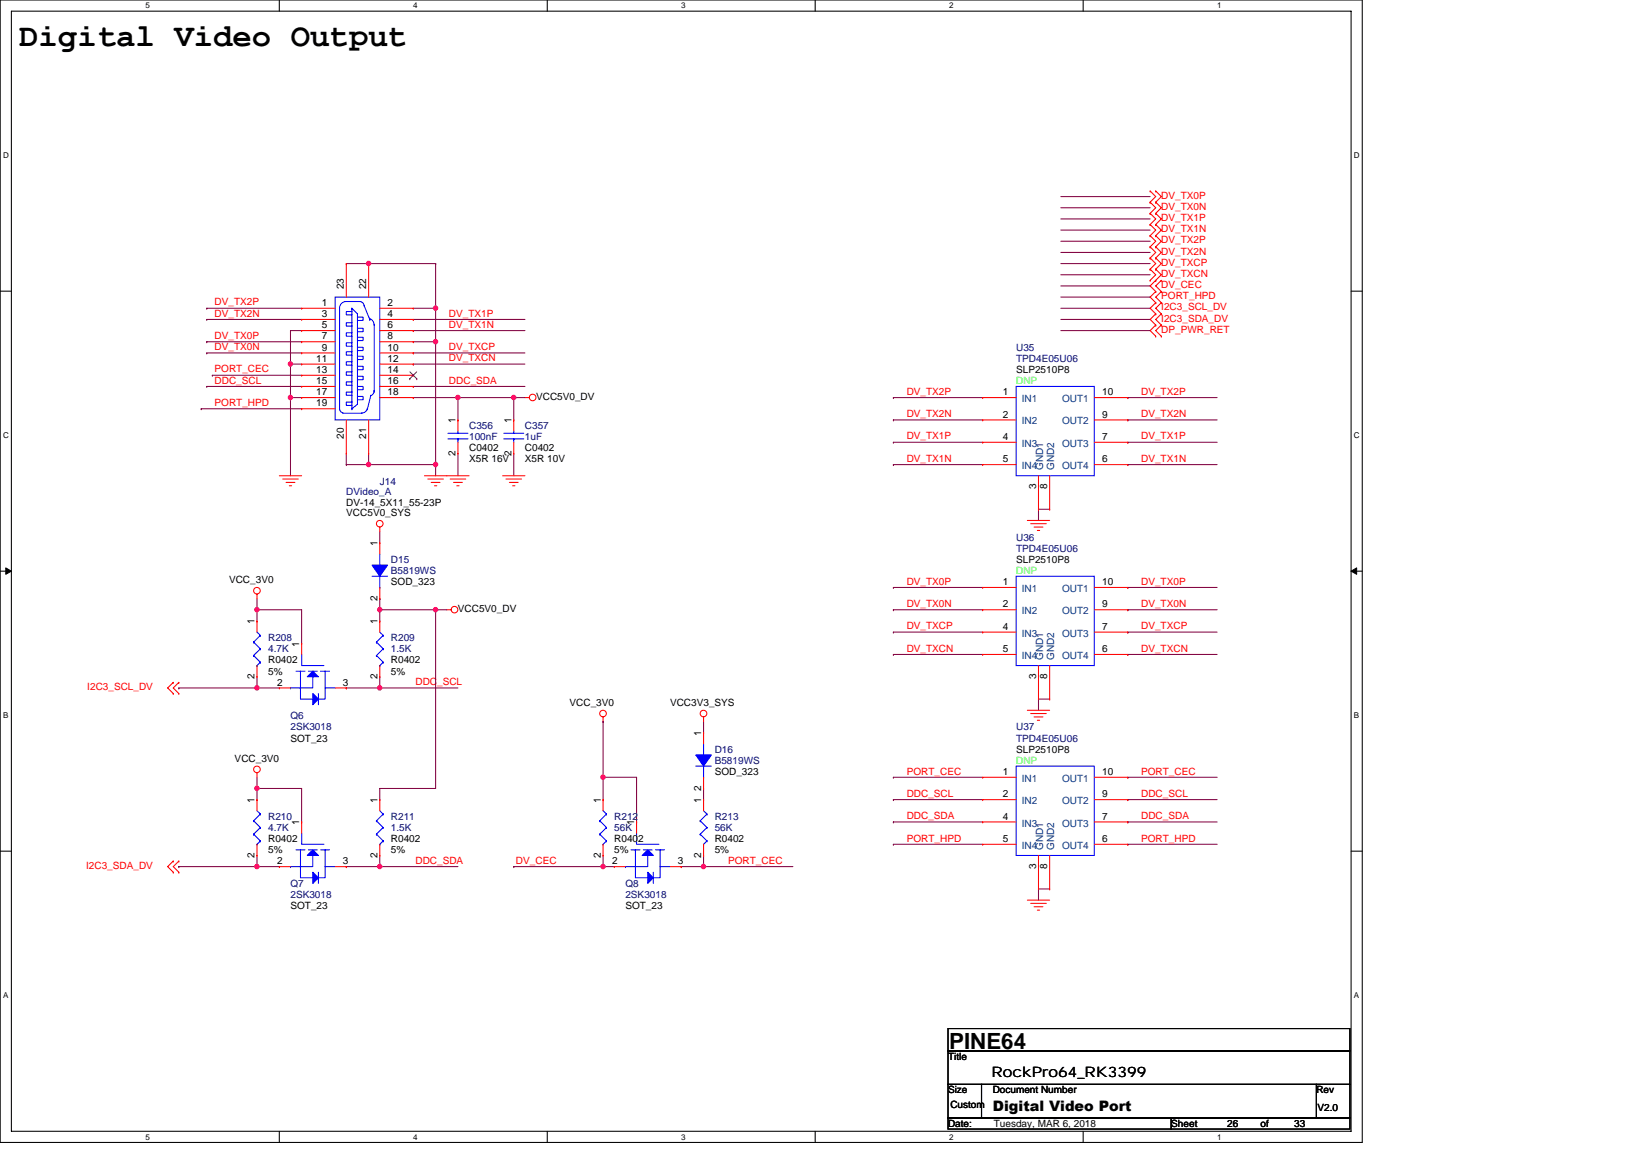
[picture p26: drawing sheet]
<svg xmlns="http://www.w3.org/2000/svg" width="297mm" height="210mm" viewBox="0 0 297 210" stroke-linecap="round" stroke-linejoin="round" font-family="sans-serif">
<defs><g id="words">
<text font-size="5.9" x="3.5" y="8.3">Digital Video Output</text>
<text font-size="4.1" x="172.8" y="190.9">PINE64</text>
<g font-size="2.6">
<text x="180.5" y="195.9">RockPro64_RK3399</text>
<text x="180.7" y="202.2">Digital Video Port</text>
</g>
<g font-size="1.8" fill="#f00">
<text x="211.4" y="38.2">DV_TX0N</text>
<text x="211.4" y="36.2">DV_TX0P</text>
<text x="211.4" y="40.2">DV_TX1P</text>
<text x="211.4" y="42.3">DV_TX1N</text>
<text x="211.4" y="44.3">DV_TX2P</text>
<text x="211.4" y="46.3">DV_TX2N</text>
<text x="211.4" y="48.4">DV_TXCP</text>
<text x="211.4" y="50.4">DV_TXCN</text>
<text x="211.4" y="52.4">DV_CEC</text>
<text x="39" y="57.6">DV_TX2N</text>
<text x="39" y="55.6">DV_TX2P</text>
<text x="81.7" y="57.6">DV_TX1P</text>
<text x="81.7" y="59.6">DV_TX1N</text>
<text x="211.4" y="54.5">PORT_HPD</text>
<text x="211.4" y="56.5">I2C3_SCL_DV</text>
<text x="211.4" y="58.5">I2C3_SDA_DV</text>
<text x="39" y="61.7">DV_TX0P</text>
<text x="39" y="63.7">DV_TX0N</text>
<text x="81.7" y="65.7">DV_TXCN</text>
<text x="81.7" y="63.7">DV_TXCP</text>
<text x="211.4" y="60.6">DP_PWR_RET</text>
<text x="39" y="67.8">PORT_CEC</text>
<text x="39" y="69.8">DDC_SCL</text>
<text x="81.7" y="69.8">DDC_SDA</text>
<text x="165" y="71.8">DV_TX2P</text>
<text x="207.7" y="71.8">DV_TX2P</text>
<text x="39" y="73.9">PORT_HPD</text>
<text x="165" y="75.9">DV_TX2N</text>
<text x="207.7" y="75.9">DV_TX2N</text>
<text x="165" y="80">DV_TX1P</text>
<text x="207.7" y="80">DV_TX1P</text>
<text x="165" y="84">DV_TX1N</text>
<text x="207.7" y="84">DV_TX1N</text>
<text x="165" y="106.4">DV_TX0P</text>
<text x="207.7" y="106.4">DV_TX0P</text>
<text x="165" y="110.4">DV_TX0N</text>
<text x="207.7" y="110.4">DV_TX0N</text>
<text x="165" y="118.6">DV_TXCN</text>
<text x="165" y="114.5">DV_TXCP</text>
<text x="207.7" y="118.6">DV_TXCN</text>
<text x="207.7" y="114.5">DV_TXCP</text>
<text x="15.9" y="125.6">I2C3_SCL_DV</text>
<text x="75.6" y="124.7">DDC_SCL</text>
<text x="165" y="140.9">PORT_CEC</text>
<text x="207.7" y="140.9">PORT_CEC</text>
<text x="165" y="145">DDC_SCL</text>
<text x="165" y="149.1">DDC_SDA</text>
<text x="207.7" y="149.1">DDC_SDA</text>
<text x="207.7" y="145">DDC_SCL</text>
<text x="165" y="153.1">PORT_HPD</text>
<text x="207.7" y="153.1">PORT_HPD</text>
<text x="15.7" y="158.1">I2C3_SDA_DV</text>
<text x="75.6" y="157.2">DDC_SDA</text>
<text x="93.9" y="157.2">DV_CEC</text>
<text x="132.5" y="157.2">PORT_CEC</text>
</g>
<g font-size="1.8">
<text x="62.6" y="52.6" transform="rotate(-90 62.6 52.6)">23</text>
<text x="66.7" y="52.6" transform="rotate(-90 66.7 52.6)">22</text>
<text x="58.6" y="55.7">1</text>
<text x="58.6" y="57.7">3</text>
<text x="58.6" y="59.7">5</text>
<text x="70.5" y="55.7">2</text>
<text x="70.5" y="57.7">4</text>
<text x="70.5" y="59.7">6</text>
<text x="57.5" y="65.8">11</text>
<text x="58.6" y="61.8">7</text>
<text x="58.6" y="63.8">9</text>
<text x="70.5" y="61.8">8</text>
<text x="70.5" y="63.8">10</text>
<text x="70.5" y="65.8">12</text>
<text x="57.5" y="67.9">13</text>
<text x="57.5" y="69.9">15</text>
<text x="57.5" y="71.9">17</text>
<text x="70.5" y="67.9">14</text>
<text x="70.5" y="69.9">16</text>
<text x="70.5" y="71.9">18</text>
<text x="182.5" y="71.9">1</text>
<text x="185" y="67.9">SLP2510P8</text>
<text x="200.6" y="71.9">10</text>
<text x="57.5" y="74">19</text>
<text x="82.9" y="77" transform="rotate(-90 82.9 77)">1</text>
<text x="93.1" y="77" transform="rotate(-90 93.1 77)">1</text>
<text x="97.6" y="72.7">VCC5V0_DV</text>
<text x="182.5" y="76">2</text>
<text x="200.6" y="76">9</text>
<text x="62.6" y="79.9" transform="rotate(-90 62.6 79.9)">20</text>
<text x="66.7" y="79.9" transform="rotate(-90 66.7 79.9)">21</text>
<text x="82.9" y="82.9" transform="rotate(-90 82.9 82.9)">2</text>
<text x="85.4" y="82.1">C0402</text>
<text x="93.1" y="82.9" transform="rotate(-90 93.1 82.9)">2</text>
<text x="95.5" y="82.1">C0402</text>
<text x="182.5" y="80.1">4</text>
<text x="200.6" y="80.1">7</text>
<text x="85.4" y="84.1">X5R 16V</text>
<text x="95.5" y="84.1">X5R 10V</text>
<text x="182.5" y="84.1">5</text>
<text x="188.6" y="89" transform="rotate(-90 188.6 89)">3</text>
<text x="190.6" y="89" transform="rotate(-90 190.6 89)">8</text>
<text x="200.6" y="84.1">6</text>
<text x="63" y="92">DV-14_5X11_55-23P</text>
<text x="63" y="93.9">VCC5V0_SYS</text>
<text x="68.7" y="99.4" transform="rotate(-90 68.7 99.4)">1</text>
<text x="41.7" y="106.1">VCC_3V0</text>
<text x="71.2" y="106.5">SOD_323</text>
<text x="182.5" y="106.5">1</text>
<text x="185" y="102.4">SLP2510P8</text>
<text x="200.6" y="106.5">10</text>
<text x="46.4" y="113.6" transform="rotate(-90 46.4 113.6)">1</text>
<text x="68.7" y="113.6" transform="rotate(-90 68.7 113.6)">1</text>
<text x="68.7" y="109.3" transform="rotate(-90 68.7 109.3)">2</text>
<text x="83.4" y="111.4">VCC5V0_DV</text>
<text x="182.5" y="110.5">2</text>
<text x="200.6" y="110.5">9</text>
<text x="54.5" y="117.7" transform="rotate(-90 54.5 117.7)">1</text>
<text x="182.5" y="114.6">4</text>
<text x="182.5" y="118.7">5</text>
<text x="200.6" y="118.7">6</text>
<text x="200.6" y="114.6">7</text>
<text x="46.4" y="123.5" transform="rotate(-90 46.4 123.5)">2</text>
<text x="48.8" y="120.7">R0402</text>
<text x="48.8" y="122.7">5%</text>
<text x="50.4" y="124.8">2</text>
<text x="62.4" y="124.8">3</text>
<text x="68.7" y="123.5" transform="rotate(-90 68.7 123.5)">2</text>
<text x="71.2" y="120.7">R0402</text>
<text x="71.2" y="122.7">5%</text>
<text x="188.6" y="123.5" transform="rotate(-90 188.6 123.5)">3</text>
<text x="190.6" y="123.5" transform="rotate(-90 190.6 123.5)">8</text>
<text x="103.7" y="128.4">VCC_3V0</text>
<text x="122" y="128.4">VCC3V3_SYS</text>
<text x="52.9" y="134.9">SOT_23</text>
<text x="127.6" y="133.9" transform="rotate(-90 127.6 133.9)">1</text>
<text x="185" y="137">SLP2510P8</text>
<text x="42.7" y="138.6">VCC_3V0</text>
<text x="127.6" y="143.9" transform="rotate(-90 127.6 143.9)">2</text>
<text x="130.1" y="141">SOD_323</text>
<text x="182.5" y="141">1</text>
<text x="200.6" y="141">10</text>
<text x="46.4" y="146.1" transform="rotate(-90 46.4 146.1)">1</text>
<text x="68.7" y="146.1" transform="rotate(-90 68.7 146.1)">1</text>
<text x="109.3" y="146.1" transform="rotate(-90 109.3 146.1)">1</text>
<text x="127.6" y="146.1" transform="rotate(-90 127.6 146.1)">1</text>
<text x="182.5" y="145.1">2</text>
<text x="182.5" y="149.1">4</text>
<text x="200.6" y="149.1">7</text>
<text x="200.6" y="145.1">9</text>
<text x="48.8" y="153.2">R0402</text>
<text x="48.8" y="155.3">5%</text>
<text x="54.5" y="150.2" transform="rotate(-90 54.5 150.2)">1</text>
<text x="71.2" y="153.2">R0402</text>
<text x="71.2" y="155.3">5%</text>
<text x="111.8" y="153.2">R0402</text>
<text x="111.8" y="155.3">5%</text>
<text x="115.4" y="150.2" transform="rotate(-90 115.4 150.2)">1</text>
<text x="130.1" y="153.2">R0402</text>
<text x="130.1" y="155.3">5%</text>
<text x="182.5" y="153.2">5</text>
<text x="200.6" y="153.2">6</text>
<text x="46.4" y="156.1" transform="rotate(-90 46.4 156.1)">2</text>
<text x="50.4" y="157.3">2</text>
<text x="62.4" y="157.3">3</text>
<text x="68.7" y="156.1" transform="rotate(-90 68.7 156.1)">2</text>
<text x="109.3" y="156.1" transform="rotate(-90 109.3 156.1)">2</text>
<text x="111.4" y="157.3">2</text>
<text x="123.4" y="157.3">3</text>
<text x="127.6" y="156.1" transform="rotate(-90 127.6 156.1)">2</text>
<text x="188.6" y="158.1" transform="rotate(-90 188.6 158.1)">3</text>
<text x="190.6" y="158.1" transform="rotate(-90 190.6 158.1)">8</text>
<text x="52.9" y="165.4">SOT_23</text>
<text x="113.8" y="165.4">SOT_23</text>
<text x="172.5" y="192.8">Title</text>
<text x="172.5" y="198.9">Size</text>
<text x="173" y="201.6">Custom</text>
<text x="180.7" y="198.9">Document Number</text>
<text x="239.6" y="198.9">Rev</text>
<text x="239.8" y="202.2">V2.0</text>
<text x="172.5" y="205">Date:</text>
<text x="180.9" y="205">Tuesday, MAR 6, 2018</text>
<text x="213.2" y="205">Sheet</text>
<text x="223.3" y="205">26</text>
<text x="229.4" y="205">of</text>
<text x="235.5" y="205">33</text>
</g>
<g font-size="1.8" fill="#000080">
<text x="185" y="63.8">U35</text>
<text x="185" y="65.8">TPD4E05U06</text>
<text x="85.4" y="78">C356</text>
<text x="85.4" y="80.1">100nF</text>
<text x="95.5" y="78">C357</text>
<text x="95.5" y="80.1">1uF</text>
<text x="69.1" y="88.2">J14</text>
<text x="63" y="90.1">DVideo_A</text>
<text x="185" y="98.4">U36</text>
<text x="185" y="100.4">TPD4E05U06</text>
<text x="71.2" y="102.4">D15</text>
<text x="71.2" y="104.5">B5819WS</text>
<text x="48.8" y="116.6">R208</text>
<text x="48.8" y="118.7">4.7K</text>
<text x="71.2" y="116.6">R209</text>
<text x="71.2" y="118.7">1.5K</text>
<text x="52.9" y="130.9">Q6</text>
<text x="52.9" y="132.9">2SK3018</text>
<text x="130.1" y="137">D16</text>
<text x="185" y="132.9">U37</text>
<text x="185" y="134.9">TPD4E05U06</text>
<text x="130.1" y="139">B5819WS</text>
<text x="48.8" y="149.2">R210</text>
<text x="71.2" y="149.2">R211</text>
<text x="111.8" y="149.2">R212</text>
<text x="130.1" y="149.2">R213</text>
<text x="48.8" y="151.2">4.7K</text>
<text x="71.2" y="151.2">1.5K</text>
<text x="111.8" y="151.2">56K</text>
<text x="130.1" y="151.2">56K</text>
<text x="52.9" y="161.4">Q7</text>
<text x="113.8" y="161.4">Q8</text>
<text x="52.9" y="163.4">2SK3018</text>
<text x="113.8" y="163.4">2SK3018</text>
</g>
<g font-size="1.8" fill="#0f0">
<text x="185" y="69.9">DNP</text>
<text x="185" y="104.5">DNP</text>
<text x="185" y="139">DNP</text>
</g>
<g font-size="1.8" fill="#004080">
<text x="186" y="73.2">IN1</text>
<text x="186" y="77.2">IN2</text>
<text x="193.3" y="77.2">OUT2</text>
<text x="193.3" y="73.2">OUT1</text>
<text x="186" y="81.3">IN3</text>
<text x="193.3" y="81.3">OUT3</text>
<text x="186" y="85.4">IN4</text>
<text x="189.9" y="85.6" transform="rotate(-90 189.9 85.6)">GND1</text>
<text x="191.9" y="85.6" transform="rotate(-90 191.9 85.6)">GND2</text>
<text x="193.3" y="85.4">OUT4</text>
<text x="186" y="107.7">IN1</text>
<text x="193.3" y="107.7">OUT1</text>
<text x="186" y="111.8">IN2</text>
<text x="193.3" y="111.8">OUT2</text>
<text x="186" y="115.8">IN3</text>
<text x="186" y="119.9">IN4</text>
<text x="193.3" y="119.9">OUT4</text>
<text x="193.3" y="115.8">OUT3</text>
<text x="189.9" y="120.1" transform="rotate(-90 189.9 120.1)">GND1</text>
<text x="191.9" y="120.1" transform="rotate(-90 191.9 120.1)">GND2</text>
<text x="186" y="142.3">IN1</text>
<text x="193.3" y="142.3">OUT1</text>
<text x="186" y="146.3">IN2</text>
<text x="193.3" y="146.3">OUT2</text>
<text x="186" y="150.4">IN3</text>
<text x="186" y="154.5">IN4</text>
<text x="189.9" y="154.6" transform="rotate(-90 189.9 154.6)">GND1</text>
<text x="191.9" y="154.6" transform="rotate(-90 191.9 154.6)">GND2</text>
<text x="193.3" y="154.5">OUT4</text>
<text x="193.3" y="150.4">OUT3</text>
</g>
<g font-size="1.5">
<text x="26.5" y="1.5">5</text>
<text x="75.2" y="1.5">4</text>
<text x="124" y="1.5">3</text>
<text x="172.8" y="1.5">2</text>
<text x="221.5" y="1.5">1</text>
<text x=".5" y="28.8">D</text>
<text x="246.4" y="28.8">D</text>
<text x=".5" y="79.8">C</text>
<text x="246.4" y="79.8">C</text>
<text x=".5" y="130.7">B</text>
<text x="246.4" y="130.7">B</text>
<text x=".5" y="181.7">A</text>
<text x="246.4" y="181.7">A</text>
<text x="26.5" y="207.4">5</text>
<text x="75.2" y="207.4">4</text>
<text x="124" y="207.4">3</text>
<text x="172.8" y="207.4">2</text>
<text x="221.5" y="207.4">1</text>
</g>
</g></defs>
<path d="M0 0h247.9v207.9h-247.9zM2.1 2h243.8v203.8h-243.8z" fill="none" stroke="#000" stroke-width=".19"/>
<g fill="#fff">
<path d="M26.5 .2h.8v1.6h-.8z"/>
<path d="M26.5 206.1h.8v1.6h-.8z"/>
</g>
<path d="M50.8 0v2M50.8 205.8v2.1" fill="none" stroke="#000" stroke-width=".19"/>
<g fill="#fff">
<path d="M75.2 .2h.8v1.6h-.8z"/>
<path d="M75.2 206.1h.8v1.6h-.8z"/>
</g>
<path d="M99.6 0v2M99.6 205.8v2.1" fill="none" stroke="#000" stroke-width=".19"/>
<g fill="#fff">
<path d="M124 .2h.8v1.6h-.8z"/>
<path d="M124 206.1h.8v1.6h-.8z"/>
</g>
<path d="M148.4 0v2M148.4 205.8v2.1" fill="none" stroke="#000" stroke-width=".19"/>
<g fill="#fff">
<path d="M172.8 .2h.8v1.6h-.8z"/>
<path d="M172.8 206.1h.8v1.6h-.8z"/>
</g>
<path d="M197.1 0v2M197.1 205.8v2.1" fill="none" stroke="#000" stroke-width=".19"/>
<g fill="#fff">
<path d="M221.5 .2h.8v1.6h-.8z"/>
<path d="M221.5 206.1h.8v1.6h-.8z"/>
<path d="M.5 27.5h1.1v1.6h-1.1z"/>
<path d="M246.4 27.5h1.1v1.6h-1.1z"/>
<path d="M.5 78.4h1.1v1.7h-1.1z"/>
<path d="M246.4 78.4h1.1v1.7h-1.1z"/>
</g>
<path d="M0 53h2.1M245.9 53h2" fill="none" stroke="#000" stroke-width=".19"/>
<g fill="#fff">
<path d="M.5 129.4h1v1.6h-1z"/>
<path d="M246.4 129.4h1v1.6h-1z"/>
</g>
<path d="M0 103.9h2.1M245.9 103.9h2" fill="none" stroke="#000" stroke-width=".19"/>
<path d="M1.1 103.3l1 .6-1 .6zM245.9 103.9l1-.6v1.2z" fill="#000" stroke="#000" stroke-width=".18"/>
<g fill="#fff">
<path d="M.5 180.3h1v1.7h-1z"/>
<path d="M246.4 180.3h1v1.7h-1z"/>
</g>
<path d="M0 154.9h2.1M245.9 154.9h2M172.5 197.3h6.1v6.1h-6.1zM172.5 187.2h73.2v4h-73.2zM172.5 191.2h73.2v6.1h-73.2zM178.6 197.3h61v6.1h-61zM239.6 197.3h6.1v6.1h-6.1zM172.5 203.4h40.7v2h-40.7zM213.2 203.4h32.5v2h-32.5z" fill="none" stroke="#000" stroke-width=".19"/>
<g fill="none" stroke="#800040" stroke-width=".19">
<path d="M193.1 35.8h16.2M193.1 37.8h16.2M193.1 39.8h16.2M37.6 58.1h.1M37.6 56.1h.1M37.6 58.1h17.3M37.6 56.1h17.3M67.1 48h.1M75.2 58.1h.1M75.2 58.1h20.3M75.2 56.1h4.1M79.3 48h-16.3"/>
<path d="M79.3 48h.1M79.3 56.1v6.1M79.3 48v8.1M193.1 43.9h16.2M193.1 45.9h16.2M193.1 48h16.2M193.1 50h16.2M193.1 41.9h16.2M193.1 54.1h16.2M193.1 56.1h16.2M193.1 58.1h16.2M193.1 52h16.2"/>
<path d="M36.6 74.4h.1M36.6 74.4h18.3M37.6 62.2h.1M37.6 64.2h.1M37.6 70.3h.1M37.6 62.2h17.3M37.6 70.3h17.3M37.6 64.2h17.3M38.6 68.3h.1M38.6 68.3h16.3M52.9 72.3h2M52.9 66.3h2"/>
<path d="M52.9 72.3h.1M52.9 66.3h.1M52.9 66.3v20.3M54.9 60.2h-2v6.1M75.2 66.3h.1M75.2 70.3h.1M75.2 64.2h.1M75.2 66.3h20.3M75.2 70.3h20.3M75.2 64.2h20.3M75.2 62.2h4.1M75.2 72.3h8.2v4.1"/>
<path d="M75.2 72.3h.1M75.2 60.2h.1M75.2 60.2h20.3M79.3 62.2h.1M79.3 62.2v22.3M83.4 72.3h10.1M93.5 72.3h.1M93.5 72.3h2M93.5 72.3v4.1M162.6 72.3h.1M162.6 72.3h16.3M162.6 76.4h.1"/>
<path d="M162.6 76.4h16.3M193.1 60.2h16.2M205.3 72.3h.1M205.3 76.4h.1M205.3 76.4h16.2M205.3 72.3h16.2M63 82.5v2M63 84.5h.1M63 84.5h4.1M67.1 82.5v2M67.1 84.5h12.2M69.1 96.7v2.1"/>
<path d="M79.3 84.5v2.1M83.4 82.5v4.1M93.5 82.5v4.1M162.6 80.5h.1M162.6 84.5h.1M162.6 80.5h16.3M162.6 84.5h16.3M191 92.7h-2v2M205.3 80.5h.1M205.3 84.5h.1M205.3 80.5h16.2M205.3 84.5h16.2"/>
<path d="M46.8 111h.1M46.8 111h8.1v6.1M46.8 108.9v2.1M46.8 111v2M69.1 111h10.2M69.1 111v2M69.1 108.9h.1M69.1 108.9v2.1M79.3 111h.1M79.3 111v32.5h-10.2v2M79.3 111h2M162.6 119.1h.1"/>
<path d="M162.6 106.9h.1M162.6 111h.1M162.6 115h.1M162.6 111h16.3M162.6 119.1h16.3M162.6 115h16.3M162.6 106.9h16.3M205.3 111h.1M205.3 115h.1M205.3 106.9h.1M205.3 111h16.2M205.3 115h16.2"/>
<path d="M205.3 106.9h16.2M205.3 119.1h.1M205.3 119.1h16.2M32.6 125.2h.1M32.6 125.2h14.2M46.8 125.2h4M46.8 123.1v2.1M63 125.2h.1M63 125.2h20.4M69.1 123.1v2.1M69.1 125.2h.1M109.8 131.3h.1"/>
<path d="M109.8 131.3v10.1M128.1 131.3v2M191 127.2h-2v2M32.6 157.7h18.2M32.6 157.7h.1M46.8 155.7v2M46.8 143.5v2M46.8 143.5h8.1v6.1M46.8 141.4v2.1M46.8 143.5h.1M63 157.7h.1M69.1 155.7v2"/>
<path d="M69.1 157.7h.1M83.4 157.7h-20.4M93.5 157.7h.1M93.5 157.7h16.3M109.8 141.4h6.1v8.2M109.8 141.4v4.1M109.8 155.7v2M109.8 157.7h2M124 157.7h.1M124 157.7h20.3M128.1 143.5v2M128.1 155.7v2"/>
<path d="M128.1 157.7h.1M162.6 141.4h.1M162.6 145.5h.1M162.6 153.6h.1M162.6 141.4h16.3M162.6 145.5h16.3M162.6 153.6h16.3M162.6 149.6h.1M162.6 149.6h16.3M205.3 141.4h.1M205.3 149.6h.1M205.3 145.5h.1"/>
<path d="M205.3 153.6h.1M205.3 141.4h16.2M205.3 149.6h16.2M205.3 145.5h16.2M205.3 153.6h16.2M191 161.8h-2v2"/>
</g>
<g fill="#f0f" stroke="#f0f" stroke-width=".19">
<circle cx="46.8" cy="110.9" r=".4"/>
<circle cx="69.1" cy="110.9" r=".4"/>
<circle cx="69.1" cy="125.2" r=".4"/>
<circle cx="46.8" cy="125.2" r=".4"/>
<circle cx="69.1" cy="157.7" r=".4"/>
<circle cx="46.8" cy="157.7" r=".4"/>
<circle cx="46.8" cy="143.4" r=".4"/>
<circle cx="79.3" cy="110.9" r=".4"/>
<circle cx="109.7" cy="141.4" r=".4"/>
<circle cx="109.7" cy="157.7" r=".4"/>
<circle cx="128" cy="157.7" r=".4"/>
<circle cx="79.3" cy="56.1" r=".4"/>
<circle cx="79.3" cy="84.5" r=".4"/>
<circle cx="79.3" cy="62.2" r=".4"/>
<circle cx="67.1" cy="47.9" r=".4"/>
<circle cx="52.9" cy="66.2" r=".4"/>
<circle cx="83.3" cy="72.3" r=".4"/>
<circle cx="52.9" cy="72.3" r=".4"/>
<circle cx="93.5" cy="72.3" r=".4"/>
<circle cx="67.1" cy="84.5" r=".4"/>
</g>
<g fill="none" stroke="#f00" stroke-width=".19">
<path d="M209.3 38.8h.1M209.3 36.8h.1M209.3 34.8h.1M209.3 36.8l1.1 1-1.1 1M209.3 34.8l1.1 1-1.1 1M209.3 38.8l1.1 1-1.1 1.1M210.4 38.8h.1M210.4 36.8h.1M210.4 34.8h.1M210.4 36.8l1 1-1 1M210.4 34.8l1 1-1 1M210.4 38.8l1 1-1 1.1"/>
<path d="M54.9 56.1h.1M54.9 58.1h.1M54.9 56.1h6.1M54.9 58.1h6.1M63 48h.1M63 48v6.1M67.1 48h.1M67.1 48v6.1M69.1 56.1h6.1M69.1 58.1h6.1M75.2 56.1h.1M75.2 58.1h.1"/>
<path d="M209.3 40.9h.1M209.3 42.9h.1M209.3 44.9h.1M209.3 46.9h.1M209.3 49h.1M209.3 51h.1M209.3 40.9l1.1 1-1.1 1M209.3 42.9l1.1 1-1.1 1M209.3 44.9l1.1 1-1.1 1M209.3 46.9l1.1 1.1-1.1 1M209.3 49l1.1 1-1.1 1M210.4 53h.1"/>
<path d="M210.4 55.1h.1M210.4 57.1h.1M210.4 59.1h.1M210.4 53l-1.1 1.1 1.1 1M210.4 55.1l-1.1 1 1.1 1M210.4 57.1l-1.1 1 1.1 1M210.4 59.1l-1.1 1.1 1.1 1M210.4 40.9h.1M210.4 42.9h.1M210.4 44.9h.1M210.4 46.9h.1M210.4 49h.1"/>
<path d="M210.4 51h.1M210.4 40.9l1 1-1 1M210.4 42.9l1 1-1 1M210.4 44.9l1 1-1 1M210.4 46.9l1 1.1-1 1M210.4 49l1 1-2.1 2 1.1 1M211.4 55.1h.1M211.4 53h.1M211.4 57.1h.1M211.4 59.1h.1M211.4 51h.1M211.4 53l-1 1.1 1 1"/>
<path d="M211.4 55.1l-1 1 1 1M211.4 57.1l-1 1 1 1M211.4 51l-1 1 1 1M211.4 59.1l-1 1.1 1 1M54.9 60.2h.1M54.9 62.2h.1M54.9 64.2h.1M54.9 66.3h.1M54.9 68.3h.1M54.9 70.3h.1M54.9 72.3h.1M54.9 74.4h.1"/>
<path d="M54.9 60.2h6.1M54.9 62.2h6.1M54.9 64.2h6.1M54.9 66.3h6.1M54.9 68.3h6.1M54.9 70.3h6.1M54.9 72.3h6.1M54.9 74.4h6.1M63 76.4v6.1M67.1 76.4v6.1M69.1 60.2h6.1M69.1 62.2h6.1"/>
<path d="M69.1 64.2h6.1M69.1 66.3h6.1M69.1 68.3h6.1M69.1 70.3h6.1M69.1 72.3h6.1M75.2 60.2h.1M75.2 62.2h.1M75.2 64.2h.1M75.2 66.3h.1M75.2 68.3h.1M75.2 70.3h.1M75.2 72.3h.1"/>
<path d="M83.4 76.4h.1M83.4 76.4v2M93.5 76.4h.1M93.5 76.4v2M95.5 72.3h.8M178.9 72.3h.1M178.9 76.4h.1M178.9 72.3h6.1M178.9 76.4h6.1M199.2 72.3h6.1M199.2 76.4h6.1M205.3 76.4h.1"/>
<path d="M205.3 72.3h.1M210.4 61.2h.1M211.4 61.2h.1M50.8 86.6h4.1M51.5 87.2h2.8M52.1 87.8h1.6M52.7 88.4h.4M63 82.5h.1M67.1 82.5h.1M69.1 95.9v.8M69.1 98.8h.1M69.1 98.8v2"/>
<path d="M77.3 86.6h8.1M77.9 87.2h2.8M78.5 87.8h1.6M79.1 88.4h.4M81.9 87.2h2.9M82.5 87.8h1.7M83.1 88.4h.5M83.4 82.5h.1M83.4 80.5v2M91.5 86.6h4M92.1 87.2h2.8M92.7 87.8h1.6"/>
<path d="M93.3 88.4h.4M93.5 82.5h.1M93.5 80.5v2M178.9 80.5h.1M178.9 84.5h.1M178.9 80.5h6.1M178.9 84.5h6.1M187 94.7h4M187.6 95.3h2.8M188.2 95.9h1.6M188.8 96.5h.4M189 92.7h.1"/>
<path d="M189 86.6v6.1M191 92.7h.1M191 86.6v6.1M199.2 80.5h6.1M199.2 84.5h6.1M205.3 84.5h.1M205.3 80.5h.1M46.8 108.1v.8M46.8 113h.1M46.8 113v2M54.9 117.1h.1M54.9 117.1v2"/>
<path d="M69.1 108.9h.1M69.1 113h.1M69.1 106.9v2M69.1 113v2M81.3 111h.8M178.9 106.9h.1M178.9 111h.1M178.9 115h.1M178.9 119.1h.1M178.9 106.9h6.1M178.9 111h6.1M178.9 115h6.1"/>
<path d="M178.9 119.1h6.1M199.2 106.9h6.1M199.2 111h6.1M199.2 115h6.1M199.2 119.1h6.1M205.3 119.1h.1M205.3 115h.1M205.3 111h.1M205.3 106.9h.1M31.5 124.2h.1M31.5 126.2h.1M31.5 124.2l-1 1 1 1"/>
<path d="M32.6 124.2h.1M32.6 126.2h.1M32.6 124.2l-1.1 1 1.1 1M46.8 123.1h.1M46.8 121.1v2M50.8 125.2h.1M50.8 125.2h2.1M61 125.2h2M63 125.2h.1M69.1 123.1h.1M69.1 121.1v2M109.8 130.5v.8"/>
<path d="M128.1 130.5v.8M128.1 133.3h.1M128.1 133.3v2M187 129.2h4M187.6 129.8h2.8M188.2 130.5h1.6M188.8 131.1h.4M189 127.2h.1M189 121.1v6.1M191 127.2h.1M191 121.1v6.1M31.5 156.7h.1"/>
<path d="M31.5 158.7h.1M31.5 156.7l-1 1 1 1M32.6 156.7h.1M32.6 158.7h.1M32.6 156.7l-1.1 1 1.1 1M46.8 140.6v.8M46.8 145.5h.1M46.8 155.7h.1M46.8 145.5v2M46.8 153.6v2.1M50.8 157.7h.1M50.8 157.7h2.1"/>
<path d="M54.9 149.6h.1M54.9 149.6v2M61 157.7h2M63 157.7h.1M69.1 145.5h.1M69.1 155.7h.1M69.1 145.5v2M69.1 153.6v2.1M109.8 145.5h.1M109.8 155.7h.1M109.8 145.5v2M109.8 153.6v2.1"/>
<path d="M111.8 157.7h.1M111.8 157.7h2M115.9 149.6h.1M115.9 149.6v2M122 157.7h2M124 157.7h.1M128.1 145.5h.1M128.1 155.7h.1M128.1 143.5h.1M128.1 141.4v2.1M128.1 145.5v2M128.1 153.6v2.1"/>
<path d="M178.9 141.4h.1M178.9 145.5h.1M178.9 149.6h.1M178.9 153.6h.1M178.9 141.4h6.1M178.9 145.5h6.1M178.9 149.6h6.1M178.9 153.6h6.1M189 155.7v6.1M191 155.7v6.1M199.2 141.4h6.1M199.2 145.5h6.1"/>
<path d="M199.2 149.6h6.1M199.2 153.6h6.1M205.3 153.6h.1M205.3 149.6h.1M205.3 145.5h.1M205.3 141.4h.1M187 163.8h4M187.6 164.4h2.8M188.2 165h1.6M188.8 165.6h.4M189 161.8h.1M191 161.8h.1"/>
<circle cx="97" cy="72.3" r=".6"/>
<circle cx="69.1" cy="95.3" r=".6"/>
<circle cx="46.8" cy="107.5" r=".6"/>
<circle cx="82.7" cy="110.9" r=".6"/>
<circle cx="46.8" cy="140" r=".6"/>
<circle cx="109.8" cy="129.8" r=".6"/>
<circle cx="128" cy="129.8" r=".6"/>
</g>
<g fill="#00f" stroke="#00f" stroke-width=".19">
<path d="M56.9 122.1l1.1 1h-2.1z"/>
<path d="M56.9 126.2l1.1 1-1.1 1z"/>
<path d="M56.9 154.6l1.1 1.1h-2.1z"/>
<path d="M56.9 158.7l1.1 1-1.1 1z"/>
<path d="M117.9 154.6l1 1.1h-2z"/>
<path d="M117.9 158.7l1 1-1 1z"/>
<path d="M126.6 137.4h2.9l-1.4 2z"/>
<path d="M67.7 102.8h2.8l-1.4 2.1z"/>
</g>
<g fill="none" stroke="#00f" stroke-width=".19">
<path d="M61 54.1h8.1v22.3h-8.1zM61.8 56.1v18.3M62.8 54.9h2.7M63 54.9a1.22 1.22 0 0 0-1.2 1.4M64 56.1v18.3M64 56.1l1.1 1v16.5l-1.1 .8M64 56.1h.1M64 56.7h-1v.6h1M64 58.7h-1v.6h1M65.1 57.7h1v.6h-1M65.1 59.7h1v.6h-1M65.4 54.9h.1a.81 .81 0 0 1 .8 .7"/>
<path d="M66.3 55.7l1 2.4M67.3 58a1.19 1.19 0 0 1 .8 1.1M67.3 58.1h.1M68.1 59.1v12.2M61.8 74.4a.79 .79 0 0 0 .6 .7M62.4 75.2h3.5M64 74.4h.1M64 60.6h-1v.6h1M64 62.4h-1v.6h1M64 64h-1v.6h1M64 65.8h-1v.6h1M64 67.7h-1v.6h1"/>
<path d="M64 69.5h-1v.6h1M64 71.3h-1v.6h1M64 73.2h-1v.6h1M65.1 61.4h1v.6h-1M65.1 63.2h1v.6h-1M65.1 64.8h1v.6h-1M65.1 66.7h1v.6h-1M65.1 68.5h1v.6h-1M65.1 70.3h1v.6h-1M65.1 72.1h1v.6h-1M66.8 74.4a1.02 1.02 0 0 1-1 .8M66.9 74.4h.1"/>
<path d="M67.5 71.9l-.6 2.5M68.1 71.1a.99 .99 0 0 1-.6 .9M81.5 79.9h3.7M81.5 78.8h3.7M83.4 78.4v.4M83.4 79.9h.1M83.4 79.9v.6M91.7 79.9h3.6M91.7 78.8h3.6M93.5 78.4v.4M93.5 79.9h.1M93.5 79.9v.6"/>
<path d="M185 70.3h14.2v16.3h-14.2zM46.2 116.8h.1M46.2 119.3h.1M46.2 116.8l1.2 1.3M46.2 119.3l1.2 1.2M46.8 115l.6 .6M47.4 115.6h.1M47.4 118.1h.1M47.4 115.6l-1.2 1.2M47.4 118.1l-1.2 1.2M54.9 119.1v2h4.1M67.7 104.9h2.8"/>
<path d="M68.5 116.8h.1M68.5 119.3h.1M68.5 116.8l1.2 1.3M68.5 119.3l1.2 1.2M69.1 100.8v2M69.1 106.9h.1M69.1 104.9v2M69.1 115l.6 .6M69.7 115.6h.1M69.7 118.1h.1M69.7 115.6l-1.2 1.2M69.7 118.1l-1.2 1.2"/>
<path d="M185 104.9h14.2v16.2h-14.2zM46.8 121.1h.1M47.4 120.5h.1M47.4 120.5l-.6 .6M52.9 125.2h.1M53.9 122.1h1.6M54.7 122.1v5.1h2.2M56.1 122.1h1.6M56.9 123.1v2.1h-4M58 126.2v2M58.4 122.1h1.6M59.2 122.1v5.1h-1.2"/>
<path d="M59.2 125.2h1.8M69.1 121.1h.1M69.7 120.5h.1M69.7 120.5l-.6 .6M126.6 139.4h2.9M128.1 135.3v2.1M128.1 139.4v2M185 139.4h14.2v16.3h-14.2zM46.2 149.4h.1M46.2 151.8h.1M46.2 149.4l1.2 1.2M46.2 151.8l1.2 1.2"/>
<path d="M46.8 153.6h.1M46.8 147.5l.6 .6M47.4 148.1h.1M47.4 150.6h.1M47.4 153h.1M47.4 148.1l-1.2 1.3M47.4 150.6l-1.2 1.2M47.4 153l-.6 .6M52.9 157.7h.1M53.9 154.6h1.6M54.7 154.6v5.1h2.2M54.9 151.6v2h4.1"/>
<path d="M56.1 154.6h1.6M56.9 155.7v2h-4M58 158.7v2M58.4 154.6h1.6M59.2 154.6v5.1h-1.2M59.2 157.7h1.8M68.5 149.4h.1M68.5 151.8h.1M68.5 149.4l1.2 1.2M68.5 151.8l1.2 1.2M69.1 153.6h.1M69.1 147.5l.6 .6"/>
<path d="M69.7 148.1h.1M69.7 150.6h.1M69.7 153h.1M69.7 148.1l-1.2 1.3M69.7 150.6l-1.2 1.2M69.7 153l-.6 .6M109.2 149.4h.1M109.2 151.8h.1M109.2 149.4l1.2 1.2M109.2 151.8l1.2 1.2M109.8 153.6h.1M109.8 147.5l.6 .6"/>
<path d="M110.4 148.1h.1M110.4 150.6h.1M110.4 153h.1M110.4 148.1l-1.2 1.3M110.4 150.6l-1.2 1.2M110.4 153l-.6 .6M113.8 157.7h.1M114.8 154.6h1.7M115.7 154.6v5.1h2.2M115.9 151.6v2h4M117.1 154.6h1.6M117.9 155.7v2h-4.1"/>
<path d="M118.9 158.7v2M119.3 154.6h1.6M120.1 154.6v5.1h-1.2M120.1 157.7h1.9M127.4 149.4h.1M127.4 151.8h.1M127.4 149.4l1.3 1.2M127.4 151.8l1.3 1.2M128.1 153.6h.1M128.1 147.5l.6 .6M128.1 141.4h.1M128.7 148.1h.1"/>
<path d="M128.7 150.6h.1M128.7 153h.1M128.7 148.1l-1.3 1.3M128.7 150.6l-1.3 1.2M128.7 153l-.6 .6"/>
</g>
<path d="M74.6 68.9h.1M74.6 67.7l1.3 1.2M75.8 67.7l-1.2 1.2M75.9 68.9h.1" fill="none" stroke="#804000" stroke-width=".18"/>
<use href="#words"/>
</svg>
